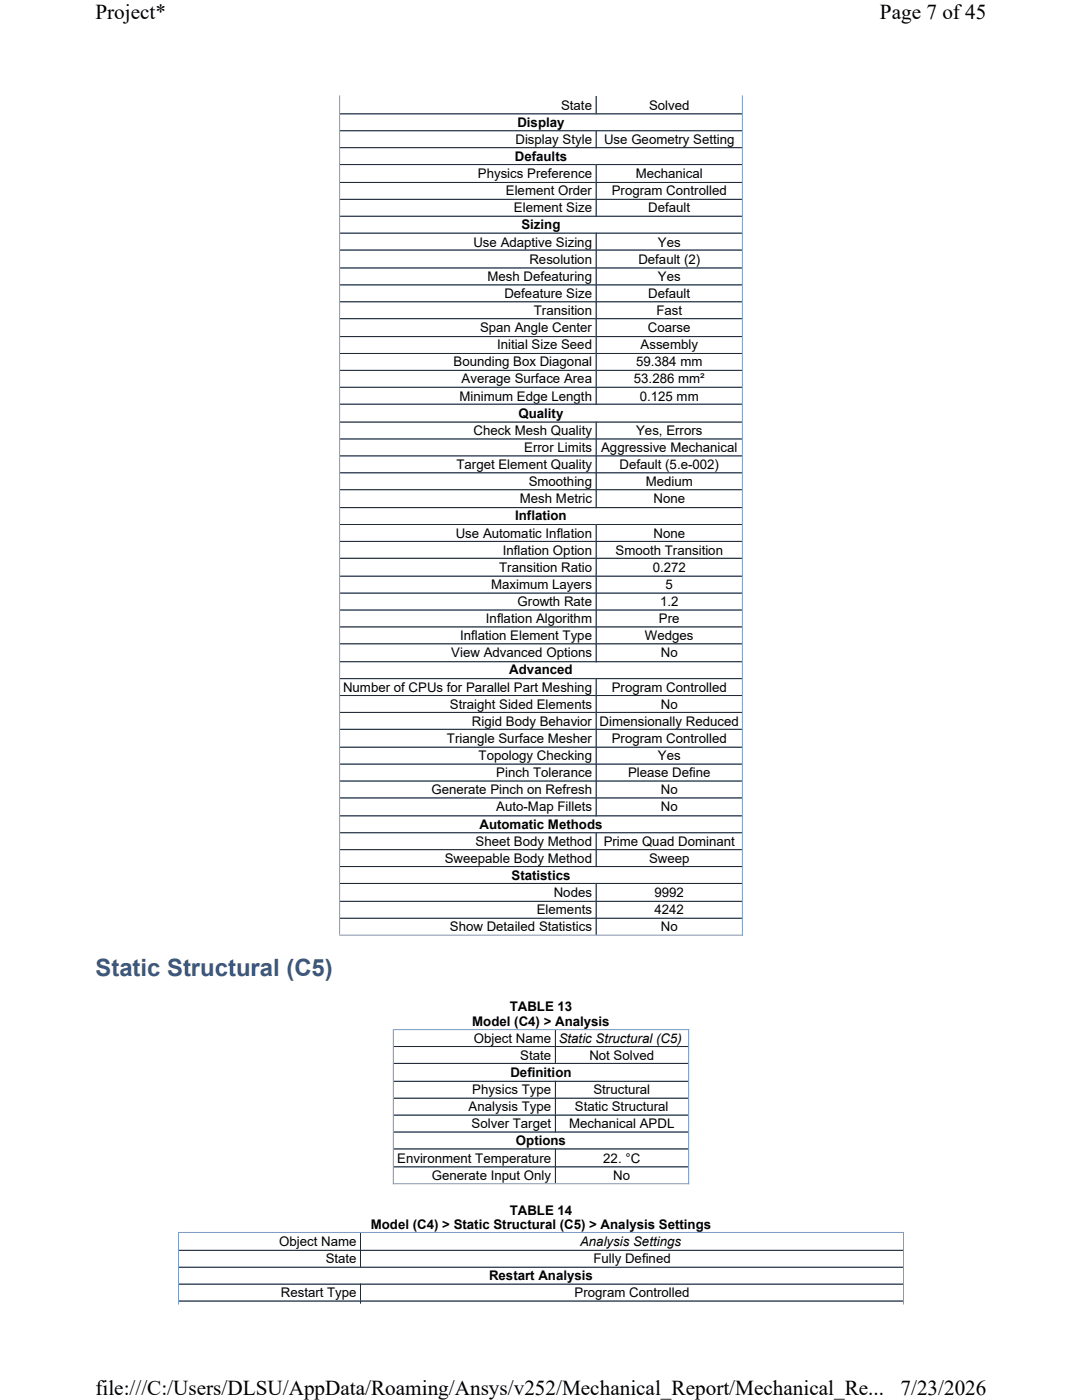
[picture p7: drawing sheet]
<svg xmlns="http://www.w3.org/2000/svg" width="216mm" height="279mm" viewBox="0 0 216 279" stroke-linecap="round" stroke-linejoin="round" font-family="sans-serif">
<defs><g id="words">
<text font-size="4.8" fill="#3b577d" x="19" y="194.7">Static Structural (C5)</text>
<g font-size="4.2">
<text x="19" y="3.8">Project*</text>
<text x="175.6" y="3.8">Page 7 of45</text>
<text x="19" y="278.5">file:///C:/Users/DLSU/AppData/Roaming/Ansys/v252/Mechanical_Report/Mechanical_Re...</text>
<text x="179.7" y="278.5">7/23/2026</text>
</g>
<g font-size="2.6">
<text x="112" y="21.9">State</text>
<text x="129.5" y="21.9">Solved</text>
<text x="102.8" y="28.7">Display Style</text>
<text x="103.2" y="25.3">Display</text>
<text x="120.5" y="28.7">Use Geometry Setting</text>
<text x="95.3" y="35.5">Physics Preference</text>
<text x="102.7" y="32.1">Defaults</text>
<text x="126.9" y="35.5">Mechanical</text>
<text x="100.9" y="39">Element Order</text>
<text x="122.1" y="39">Program Controlled</text>
<text x="102.6" y="42.4">Element Size</text>
<text x="104.1" y="45.8">Sizing</text>
<text x="129.4" y="42.4">Default</text>
<text x="94.5" y="49.2">Use Adaptive Sizing</text>
<text x="105.6" y="52.6">Resolution</text>
<text x="127.4" y="52.6">Default (2)</text>
<text x="131.3" y="49.2">Yes</text>
<text x="97.3" y="56">Mesh Defeaturing</text>
<text x="100.6" y="59.4">Defeature Size</text>
<text x="129.4" y="59.4">Default</text>
<text x="131.3" y="56">Yes</text>
<text x="106.5" y="62.9">Transition</text>
<text x="131" y="62.9">Fast</text>
<text x="95.8" y="66.3">Span Angle Center</text>
<text x="99.2" y="69.7">Initial Size Seed</text>
<text x="127.8" y="69.7">Assembly</text>
<text x="129.3" y="66.3">Coarse</text>
<text x="90.5" y="73.1">Bounding Box Diagonal</text>
<text x="92.1" y="76.5">Average Surface Area</text>
<text x="126.5" y="76.5">53.286 mm²</text>
<text x="126.9" y="73.1">59.384 mm</text>
<text x="91.7" y="79.9">Minimum Edge Length</text>
<text x="103.5" y="83.4">Quality</text>
<text x="127.7" y="79.9">0.125 mm</text>
<text x="94.5" y="86.8">Check Mesh Quality</text>
<text x="126.9" y="86.8">Yes, Errors</text>
<text x="91.1" y="93.6">Target Element Quality</text>
<text x="104.6" y="90.2">Error Limits</text>
<text x="119.9" y="90.2">Aggressive Mechanical</text>
<text x="123.6" y="93.6">Default (5.e-002)</text>
<text x="103.7" y="100.4">Mesh Metric</text>
<text x="105.5" y="97">Smoothing</text>
<text x="128.8" y="97">Medium</text>
<text x="130.4" y="100.4">None</text>
<text x="90.9" y="107.3">Use Automatic Inflation</text>
<text x="102.8" y="103.9">Inflation</text>
<text x="130.4" y="107.3">None</text>
<text x="100.3" y="110.7">Inflation Option</text>
<text x="122.8" y="110.7">Smooth Transition</text>
<text x="98" y="117.5">Maximum Layers</text>
<text x="99.6" y="114.1">Transition Ratio</text>
<text x="130.2" y="114.1">0.272</text>
<text x="132.8" y="117.5">5</text>
<text x="97" y="124.4">Inflation Algorithm</text>
<text x="103.3" y="120.9">Growth Rate</text>
<text x="131.5" y="124.4">Pre</text>
<text x="131.7" y="120.9">1.2</text>
<text x="90.1" y="131.2">View Advanced Options</text>
<text x="91.8" y="127.8">Inflation Element Type</text>
<text x="128.7" y="127.8">Wedges</text>
<text x="131.9" y="131.2">No</text>
<text x="101.6" y="134.6">Advanced</text>
<text x="68.5" y="138">Number of CPUs for Parallel Part Meshing</text>
<text x="89.8" y="141.4">Straight Sided Elements</text>
<text x="122.1" y="138">Program Controlled</text>
<text x="131.9" y="141.4">No</text>
<text x="89.2" y="148.3">Triangle Surface Mesher</text>
<text x="94.2" y="144.9">Rigid Body Behavior</text>
<text x="119.7" y="144.9">Dimensionally Reduced</text>
<text x="122.1" y="148.3">Program Controlled</text>
<text x="95.5" y="151.7">Topology Checking</text>
<text x="99" y="155.1">Pinch Tolerance</text>
<text x="125.3" y="155.1">Please Define</text>
<text x="131.3" y="151.7">Yes</text>
<text x="86.1" y="158.5">Generate Pinch on Refresh</text>
<text x="99" y="161.9">Auto-Map Fillets</text>
<text x="131.9" y="158.5">No</text>
<text x="131.9" y="161.9">No</text>
<text x="95.7" y="165.3">Automatic Methods</text>
<text x="88.7" y="172.2">Sweepable Body Method</text>
<text x="94.9" y="168.8">Sheet Body Method</text>
<text x="120.5" y="168.8">Prime Quad Dominant</text>
<text x="129.5" y="172.2">Sweep</text>
<text x="102.1" y="175.6">Statistics</text>
<text x="110.5" y="179">Nodes</text>
<text x="130.6" y="179">9992</text>
<text x="89.8" y="185.8">Show Detailed Statistics</text>
<text x="107.1" y="182.4">Elements</text>
<text x="130.6" y="182.4">4242</text>
<text x="131.9" y="185.8">No</text>
<text x="101.7" y="201.9">TABLE 13</text>
<text x="94.2" y="204.8">Model (C4) &gt; Analysis</text>
<text x="94.5" y="208.1">Object Name</text>
<text x="111.5" y="208.1">Static Structural (C5)</text>
<text x="101.8" y="214.9">Definition</text>
<text x="103.8" y="211.5">State</text>
<text x="117.6" y="211.5">Not Solved</text>
<text x="93.5" y="221.8">Analysis Type</text>
<text x="94.2" y="218.3">Physics Type</text>
<text x="114.7" y="221.8">Static Structural</text>
<text x="118.4" y="218.3">Structural</text>
<text x="94.1" y="225.2">Solver Target</text>
<text x="113.6" y="225.2">Mechanical APDL</text>
<text x="79.3" y="232">Environment Temperature</text>
<text x="102.9" y="228.6">Options</text>
<text x="120.4" y="232">22. °C</text>
<text x="86.2" y="235.4">Generate Input Only</text>
<text x="122.4" y="235.4">No</text>
<text x="74" y="245.4">Model (C4) &gt; Static Structural (C5) &gt; Analysis Settings</text>
<text x="101.7" y="242.4">TABLE 14</text>
<text x="55.7" y="248.7">Object Name</text>
<text x="115.8" y="248.7">Analysis Settings</text>
<text x="65" y="252.1">State</text>
<text x="97.6" y="255.5">Restart Analysis</text>
<text x="118.4" y="252.1">Fully Defined</text>
<text x="56" y="258.9">Restart Type</text>
<text x="114.7" y="258.9">Program Controlled</text>
</g>
</g></defs>
<g fill="none" stroke="#7a99c0" stroke-width=".2">
<path d="M67.8 19.1v167.4M119 19.3v3.5M148.1 19.1v167.6M67.9 22.7h80.1M67.9 26.1h80.1M67.9 29.5h80.1M67.9 32.8h80.1M67.9 36.4h80.1M67.9 39.8h80.1M119 26v3.6M119 32.7v10.6M67.9 43.2h80.1"/>
<path d="M67.9 46.5h80.1M67.9 49.9h80.1M67.9 53.5h80.1M67.9 56.9h80.1M119 46.4v34.4M67.9 60.2h80.1M67.9 63.6h80.1M67.9 67.2h80.1M67.9 70.5h80.1M67.9 73.9h80.1M67.9 77.3h80.1M67.9 80.7h80.1"/>
<path d="M67.9 84.2h80.1M67.9 87.6h80.1M67.9 91h80.1M67.9 94.4h80.1M67.9 97.7h80.1M119 84.1v17.3M67.9 101.3h80.1M67.9 104.7h80.1M67.9 108h80.1M67.9 111.4h80.1M67.9 115h80.1M67.9 118.4h80.1"/>
<path d="M119 104.6v27.6M67.9 121.7h80.1M67.9 125.1h80.1M67.9 128.5h80.1M67.9 132.1h80.1M67.9 135.4h80.1M67.9 138.8h80.1M119 135.3v27.6M67.9 142.2h80.1M67.9 145.6h80.1M67.9 149.1h80.1M67.9 152.5h80.1"/>
<path d="M67.9 155.9h80.1M67.9 159.2h80.1M67.9 162.8h80.1M67.9 166.2h80.1M67.9 169.6h80.1M67.9 172.9h80.1M67.9 176.3h80.1M67.9 179.9h80.1M119 166.1v6.9M119 176.2v10.3M67.7 186.6h80.5M67.9 183.3h80.1"/>
<path d="M78.5 205.4v30.9M78.6 205.5h58.9M78.6 208.9h58.7M78.6 212.2h58.7M78.6 215.8h58.7M78.6 219.2h58.7M110.8 205.6v6.7M110.8 215.7v10.3M137.4 205.4v30.9M78.4 236.2h59.1M78.6 222.5h58.7M78.6 225.9h58.7"/>
<path d="M78.6 229.3h58.7M78.6 232.9h58.7M110.8 229.2v6.9M35.6 245.9v14.5M35.7 246h144.7M35.7 249.5h144.5M35.7 252.9h144.5M35.7 256.3h144.5M35.7 259.7h144.5M71.9 246.1v6.9M71.9 256.2v3.9M180.3 245.9v14.5"/>
</g>
<g fill="none" stroke="#1e2630" stroke-width=".2">
<path d="M119 19.3v3.3M67.9 22.7h80.1M67.9 26.1h80.1M67.9 29.5h80.1M67.9 32.8h80.1M67.9 36.4h80.1M67.9 39.8h80.1M119 26v3.6M119 32.7v10.6M67.9 43.2h80.1M67.9 46.5h80.1M67.9 49.9h80.1"/>
<path d="M67.9 53.5h80.1M67.9 56.9h80.1M119 46.4v34.4M67.9 60.2h80.1M67.9 63.6h80.1M67.9 67.2h80.1M67.9 70.5h80.1M67.9 73.9h80.1M67.9 77.3h80.1M67.9 80.7h80.1M67.9 84.2h80.1M67.9 87.6h80.1"/>
<path d="M67.9 91h80.1M67.9 94.4h80.1M67.9 97.7h80.1M119 84.1v17.3M67.9 101.3h80.1M67.9 104.7h80.1M67.9 108h80.1M67.9 111.4h80.1M67.9 115h80.1M67.9 118.4h80.1M119 104.6v27.6M67.9 121.7h80.1"/>
<path d="M67.9 125.1h80.1M67.9 128.5h80.1M67.9 132.1h80.1M67.9 135.4h80.1M67.9 138.8h80.1M119 135.3v27.6M67.9 142.2h80.1M67.9 145.6h80.1M67.9 149.1h80.1M67.9 152.5h80.1M67.9 155.9h80.1M67.9 159.2h80.1"/>
<path d="M67.9 162.8h80.1M67.9 166.2h80.1M67.9 169.6h80.1M67.9 172.9h80.1M67.9 176.3h80.1M67.9 179.9h80.1M119 166.1v6.9M119 176.2v10.3M67.9 183.3h80.1M78.6 208.9h58.7M78.6 212.2h58.7M78.6 215.8h58.7"/>
<path d="M78.6 219.2h58.7M110.8 205.6v6.7M110.8 215.7v10.3M78.6 222.5h58.7M78.6 225.9h58.7M78.6 229.3h58.7M78.6 232.9h58.7M110.8 229.2v6.9M35.7 249.5h144.5M35.7 252.9h144.5M35.7 256.3h144.5M35.7 259.7h144.5"/>
<path d="M71.9 246.1v6.9M71.9 256.2v3.9"/>
</g>
<g fill="#fff">
<path d="M19 0h177.8v4.7h-177.8z" fill-rule="evenodd"/>
<path d="M19 274.7h177.8v4.7h-177.8z" fill-rule="evenodd"/>
</g>
<use href="#words"/>
</svg>
